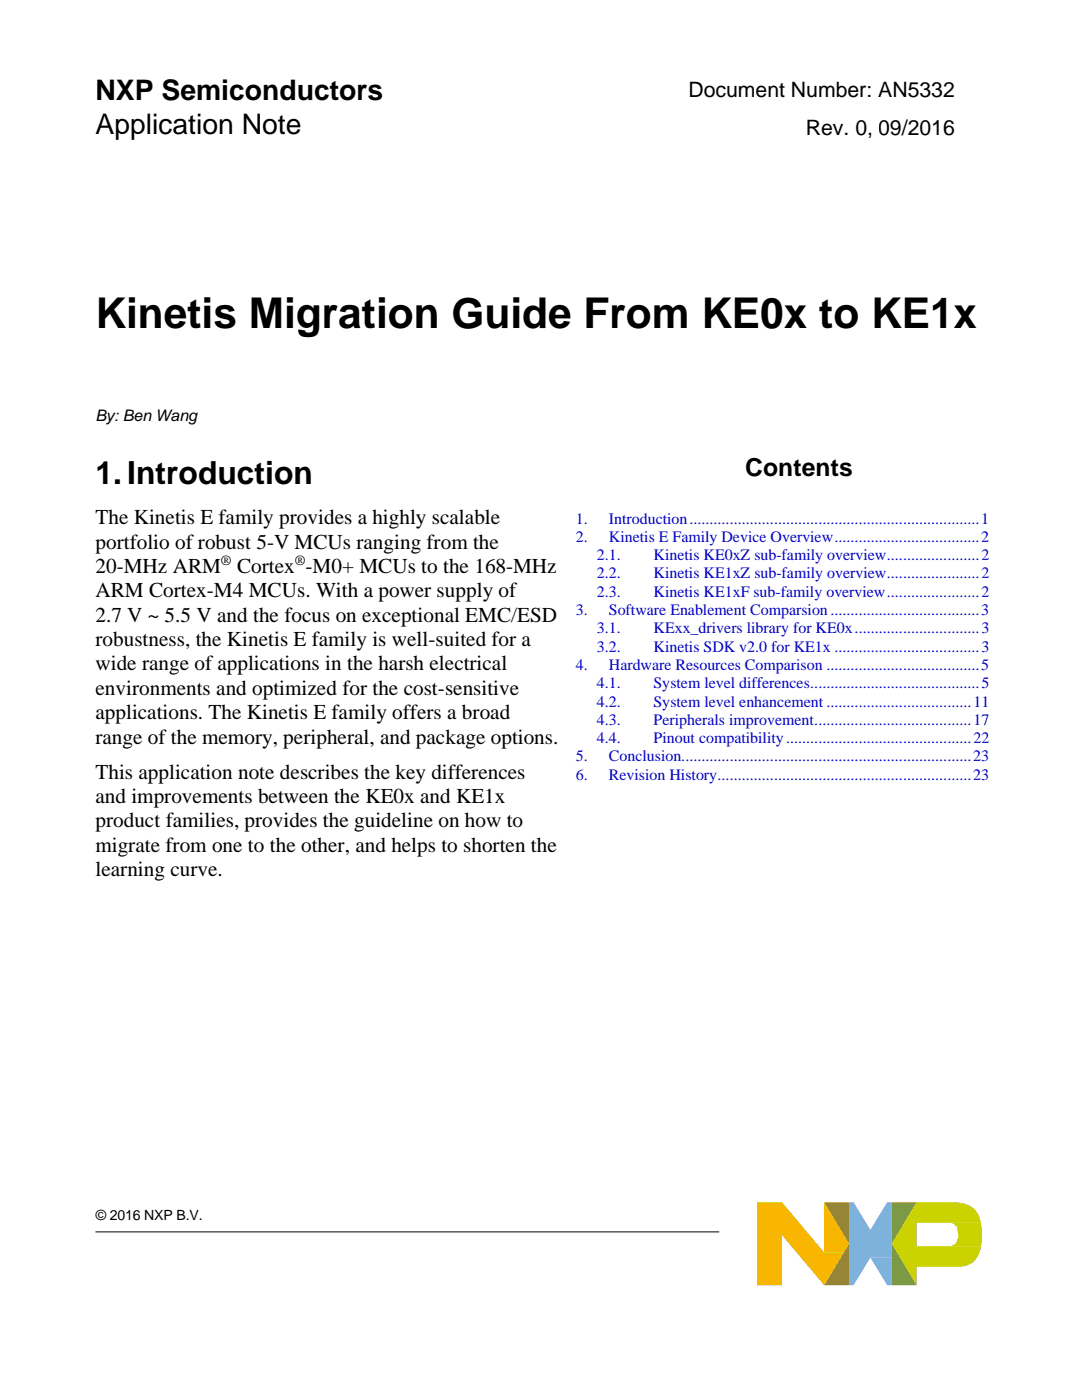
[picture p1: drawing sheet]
<svg xmlns="http://www.w3.org/2000/svg" width="216mm" height="279mm" viewBox="0 0 216 279" stroke-linecap="round" stroke-linejoin="round" font-family="sans-serif">
<defs><g id="words">
<text font-size="8.5" x="19" y="65.5">Kinetis Migration Guide From KE0x to KE1x</text>
<text font-size="6.3" x="19" y="96.7">1.Introduction</text>
<g font-size="5.7">
<text x="19" y="20">NXP Semiconductors</text>
<text x="19" y="26.7">Application Note</text>
</g>
<text font-size="4.9" x="148.7" y="95.1">Contents</text>
<g font-size="4.2">
<text x="137.4" y="19.3">Document Number: AN5332</text>
<text x="160.8" y="27">Rev. 0, 09/2016</text>
<text x="19" y="104.6">The Kinetis E family provides a highly scalable</text>
<text x="19" y="109.5">portfolio of robust 5-V MCUs ranging from the</text>
<text x="19" y="114.3">20-MHz ARM</text>
<text x="19" y="119.2">ARM Cortex-M4 MCUs. With a power supply of</text>
<text x="47.3" y="114.3">Cortex -M0+ MCUs to the 168-MHz</text>
<text x="19" y="124.1">2.7 V ~ 5.5 V and the focus on exceptional EMC/ESD</text>
<text x="19" y="128.9">robustness, the Kinetis E family is well-suited for a</text>
<text x="19" y="133.8">wide range of applications in the harsh electrical</text>
<text x="19" y="138.7">environments and optimized for the cost-sensitive</text>
<text x="19" y="143.5">applications. The Kinetis E family offers a broad</text>
<text x="19" y="148.4">range of the memory, peripheral, and package options.</text>
<text x="19" y="155.4">This application note describes the key differences</text>
<text x="19" y="160.3">and improvements between the KE0x and KE1x</text>
<text x="19" y="165.1">product families, provides the guideline on how to</text>
<text x="19" y="170">migrate from one to the other, and helps to shorten the</text>
<text x="19" y="174.9">learning curve.</text>
</g>
<text font-size="3.2" x="19" y="84.1">By: Ben Wang</text>
<g font-size="3.2" fill="#0000c2">
<text x="114.9" y="104.5">1.</text>
<text x="121.5" y="104.5">Introduction........................................................................1</text>
<text x="114.9" y="108.1">2.</text>
<text x="119.1" y="111.8">2.1.</text>
<text x="121.5" y="108.1">Kinetis E Family Device Overview....................................2</text>
<text x="130.4" y="111.8">Kinetis KE0xZ sub-family overview.......................2</text>
<text x="119.1" y="115.4">2.2.</text>
<text x="119.1" y="119.1">2.3.</text>
<text x="130.4" y="115.4">Kinetis KE1xZ sub-family overview.......................2</text>
<text x="130.4" y="119.1">Kinetis KE1xF sub-family overview.......................2</text>
<text x="114.9" y="122.7">3.</text>
<text x="121.5" y="122.7">Software Enablement Comparsion.....................................3</text>
<text x="119.1" y="126.4">3.1.</text>
<text x="119.1" y="130">3.2.</text>
<text x="130.4" y="126.4">KExx_drivers library for KE0x...............................3</text>
<text x="130.4" y="130">Kinetis SDK v2.0 for KE1x ....................................3</text>
<text x="114.9" y="133.7">4.</text>
<text x="119.1" y="137.3">4.1.</text>
<text x="121.5" y="133.7">Hardware Resources Comparison ......................................5</text>
<text x="130.4" y="137.3">System level differences..........................................5</text>
<text x="119.1" y="141">4.2.</text>
<text x="130.4" y="141">System level enhancement ....................................11</text>
<text x="119.1" y="144.6">4.3.</text>
<text x="119.1" y="148.3">4.4.</text>
<text x="130.4" y="144.6">Peripherals improvement.......................................17</text>
<text x="130.4" y="148.3">Pinout compatibility..............................................22</text>
<text x="114.9" y="151.9">5.</text>
<text x="114.9" y="155.7">6.</text>
<text x="121.5" y="151.9">Conclusion........................................................................23</text>
<text x="121.5" y="155.7">Revision History...............................................................23</text>
</g>
<g font-size="2.8">
<text x="44.1" y="112.8">®</text>
<text x="58.8" y="112.8">®</text>
<text x="19.1" y="243.5">© 2016 NXP B.V.</text>
</g>
</g></defs>
<path d="M19 245.9h124.5" fill="none" stroke="#000" stroke-width=".2"/>
<g fill="#7cb2dc">
<path d="M169.4 239.9h.9l3.4 5.5h4.2v5.6h-4.2l-3.4 5.5h-.9z" fill-rule="evenodd"/>
<path d="M173.7 251h4.2v5.5h-.9z" fill-rule="evenodd"/>
<path d="M177 239.9h.9v5.5h-4.2z" fill-rule="evenodd"/>
</g>
<path d="M164.4 239.9h5v16.6h-5l5-8.3z" fill-rule="evenodd" fill="#968534"/>
<path d="M177.9 239.9h5l-5 8.3 5 8.3h-5z" fill-rule="evenodd" fill="#749930"/>
<g fill="#cad300">
<path d="M182.9 239.9h7.1a8 8 0 0 1 3.7 .9 4.5 4.5 0 0 1 2 3.3h-12.8v4.6h12.9a4.3 4.3 0 0 1-4.5 4.1h-8.4v3.7l-5-8.3z" fill-rule="evenodd"/>
<path d="M182.9 248.7h6.9l1-.6 .4-1.1-.2-2.2-.8-.6-1-.1h6.5l.1 1v3.6z" fill-rule="evenodd"/>
</g>
<g fill="#f9b600">
<path d="M151.1 239.9h4.9l5.5 6.6h-5.5v10h-4.9z" fill-rule="evenodd"/>
<path d="M156 246.5h5.5l2.9 3.4h4l-4 6.6z" fill-rule="evenodd"/>
<path d="M164.4 239.9l5 8.3-1 1.7h-4z" fill-rule="evenodd"/>
</g>
<use href="#words"/>
</svg>
